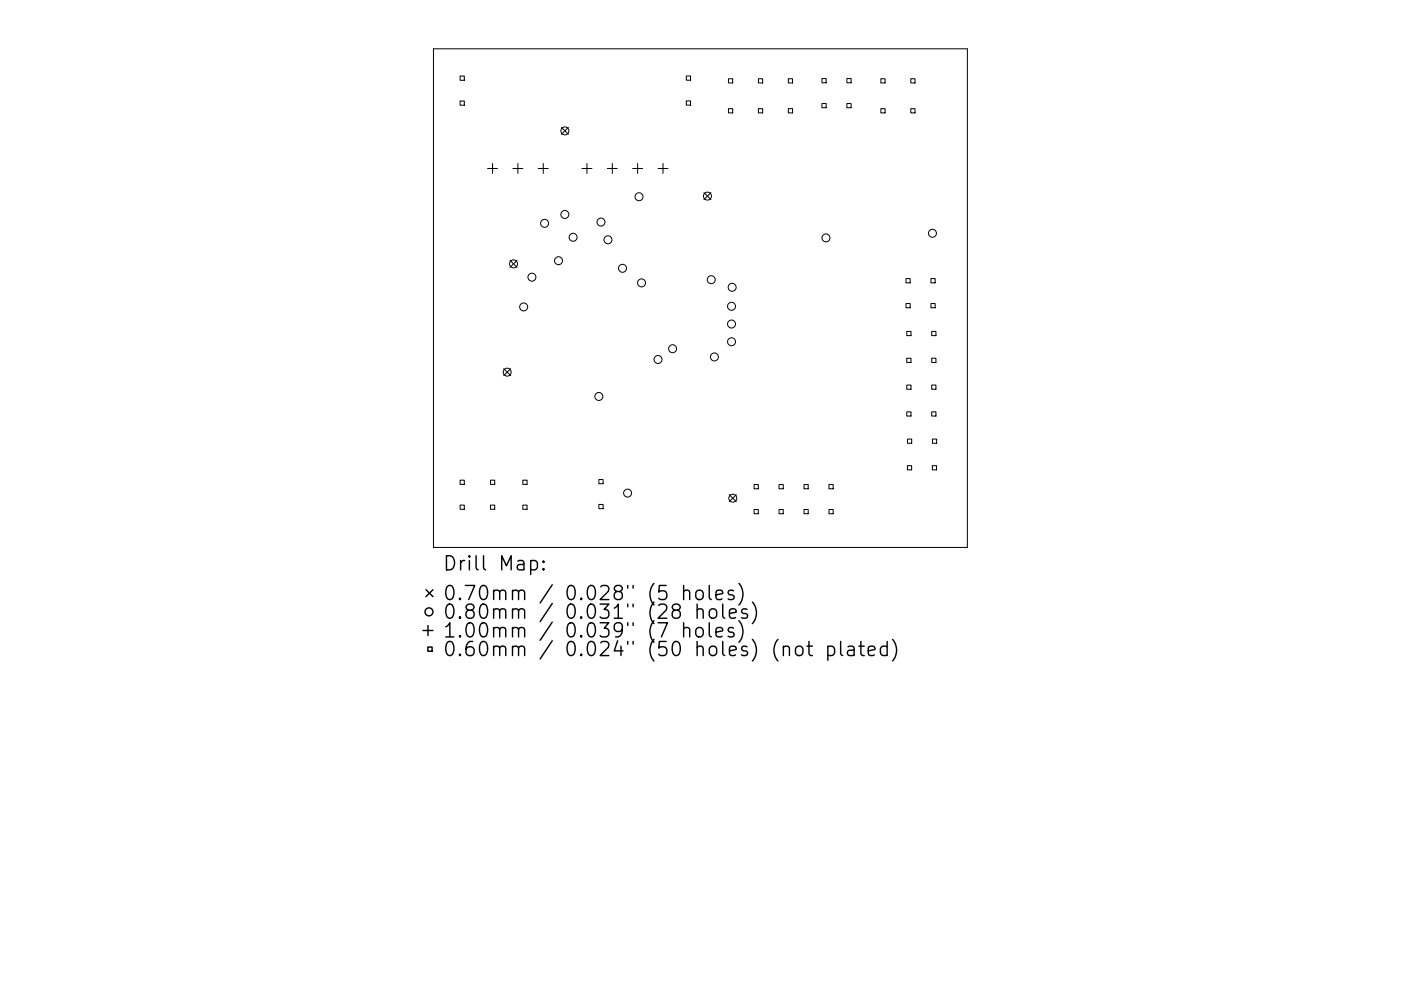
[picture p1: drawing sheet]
<svg xmlns="http://www.w3.org/2000/svg" width="297mm" height="210mm" viewBox="0 0 297 210" stroke-linecap="round" stroke-linejoin="round" font-family="sans-serif">
<defs><g id="words">
<g font-size="4.2">
<text x="93.8" y="121.1">Drill Map:</text>
<text x="93.8" y="127.4">0.70mm / 0.028&quot; (5 holes)</text>
<text x="93.8" y="131.3">0.80mm / 0.031&quot; (28 holes)</text>
<text x="93.8" y="135.3">1.00mm / 0.039&quot; (7 holes)</text>
<text x="93.8" y="139.2">0.60mm / 0.024&quot; (50 holes) (not plated)</text>
</g>
</g></defs>
<g fill="none" stroke="#000" stroke-width=".21">
<path d="M91.9 10.4h113.2v105.7h-113.2zM97.5 16.1h.9v.9h-.9zM145.5 16.1h.9v.9h-.9zM154.4 16.7h.9v.9h-.9zM160.8 16.7h.9v.9h-.9zM167.1 16.7h.9v.9h-.9zM174.3 16.7h.9v.9h-.9zM179.6 16.7h.9v.9h-.9zM186.8 16.7h.9v.9h-.9zM193.1 16.7h.9v.9h-.9zM97.5 21.4h.9v.9h-.9zM103.4 35.7h2.1"/>
<path d="M104.4 34.7v2.1M108.7 35.7h2.2M109.8 34.7v2.1M114.1 35.7h2.1M115.2 34.7v2.1M119 27l1.5 1.5M120.5 27l-1.5 1.5M123.4 35.7h2.1M124.4 34.7v2.1M128.8 35.7h2.1M129.8 34.7v2.1M134.1 35.7h2.2"/>
<path d="M135.2 34.7v2.1M139.5 35.7h2.1M140.6 34.7v2.1M145.5 21.4h.9v.9h-.9zM154.4 23.1h.9v.9h-.9zM160.8 23.1h.9v.9h-.9zM167.1 23.1h.9v.9h-.9zM174.3 22h.9v.9h-.9zM179.6 22h.9v.9h-.9zM186.8 23.1h.9v.9h-.9zM193.1 23.1h.9v.9h-.9zM108.1 55.2l1.5 1.5"/>
<path d="M109.6 55.2l-1.5 1.5M149.3 40.9l1.4 1.4M150.7 40.9l-1.4 1.4M192.1 59.1h.9v.9h-.9zM197.4 59.1h.9v.9h-.9zM106.8 78.2l1.5 1.5M108.3 78.2l-1.5 1.5M192.1 64.4h.9v.9h-.9zM192.3 76h.8v.9h-.8zM192.3 70.3h.8v.9h-.8zM197.4 64.4h.9v.9h-.9zM197.5 76h.9v.9h-.9z"/>
<path d="M197.5 70.3h.9v.9h-.9zM192.3 87.4h.8v.9h-.8zM192.3 81.7h.8v.9h-.8zM192.4 98.8h.9v.9h-.9zM192.4 93.2h.9v.9h-.9zM197.5 87.4h.9v.9h-.9zM197.5 81.7h.9v.9h-.9zM197.7 98.8h.9v.9h-.9zM197.7 93.2h.9v.9h-.9zM97.5 101.9h.9v.9h-.9zM97.5 107.2h.9v.9h-.9zM104 101.9h.9v.9h-.9z"/>
<path d="M104 107.2h.9v.9h-.9zM110.8 101.9h.9v.9h-.9zM110.8 107.2h.9v.9h-.9zM127 101.7h.9v.9h-.9zM127 107h.9v.9h-.9zM154.6 105l1.5 1.4M156.1 105l-1.5 1.4M159.9 102.8h.9v.9h-.9zM159.9 108.1h.9v.9h-.9zM165.2 102.8h.9v.9h-.9zM165.2 108.1h.9v.9h-.9zM170.5 102.8h.9v.9h-.9z"/>
<path d="M170.5 108.1h.9v.9h-.9zM175.7 102.8h.9v.9h-.9zM175.7 108.1h.9v.9h-.9z"/>
<circle cx="119.8" cy="27.8" r=".85"/>
<circle cx="108.9" cy="56" r=".85"/>
<circle cx="112.8" cy="58.8" r=".85"/>
<circle cx="115.5" cy="47.4" r=".85"/>
<circle cx="118.4" cy="55.3" r=".85"/>
<circle cx="119.8" cy="45.5" r=".85"/>
<circle cx="121.5" cy="50.3" r=".85"/>
<circle cx="127.4" cy="47.1" r=".85"/>
<circle cx="128.9" cy="50.9" r=".85"/>
<circle cx="132" cy="56.9" r=".85"/>
<circle cx="135.5" cy="41.7" r=".85"/>
<circle cx="150" cy="41.6" r=".85"/>
<circle cx="150.8" cy="59.3" r=".85"/>
<circle cx="175.1" cy="50.5" r=".85"/>
<circle cx="197.7" cy="49.5" r=".85"/>
<circle cx="107.5" cy="79" r=".85"/>
<circle cx="111" cy="65.1" r=".85"/>
<circle cx="136" cy="60" r=".85"/>
<circle cx="139.5" cy="76.3" r=".85"/>
<circle cx="142.6" cy="74" r=".85"/>
<circle cx="151.5" cy="75.7" r=".85"/>
<circle cx="155.1" cy="68.7" r=".85"/>
<circle cx="155.1" cy="72.5" r=".85"/>
<circle cx="155.1" cy="65" r=".85"/>
<circle cx="155.2" cy="61" r=".85"/>
<circle cx="127" cy="84.1" r=".85"/>
<circle cx="133.1" cy="104.6" r=".85"/>
<circle cx="155.4" cy="105.7" r=".85"/>
</g>
<g fill="none" stroke="#000" stroke-width=".3">
<path d="M112.5 119.1l.9-.2 .5 .6v.8l-.2 .5-.3 .1-.9-.1M115.2 119.1l.2 .1-.2 .1-.1-.1 .1-.1v.2M89.7 133.8h2.1M90.3 125.1l1.5 1.5M90.7 137.3h.9v.9h-.9zM90.7 132.7v2.1M91.8 125.1l-1.5 1.5M115.2 120.6l.2 .2-.2 .1-.1-.1 .1-.2v.3M144.9 125.5a.74 .74 0 0 1 1.3 .1v1.6M144.9 133.4a.74 .74 0 0 1 1.3 .2v1.5M144.9 124.2v3M144.9 132.1v3"/>
<path d="M147.7 125.5a.81 .81 0 0 1 .8-.3 .81 .81 0 0 1 .6 .6v.8a.81 .81 0 0 1-.8 .6 .81 .81 0 0 1-.8-.6v-.8zM147.7 133.4a.81 .81 0 0 1 .8-.3 .81 .81 0 0 1 .6 .6v.9a.81 .81 0 0 1-.8 .6 .81 .81 0 0 1-.8-.6v-.9zM147.8 129.5a.74 .74 0 0 1 1.3 .1v1.6M147.8 128.2v3M150.4 124.2v2.6l.4 .4M150.4 132.1v2.6l.4 .4M150.5 129.5a.81 .81 0 0 1 .8-.3 .81 .81 0 0 1 .6 .5v.9a.81 .81 0 0 1-.7 .6 .81 .81 0 0 1-.8-.6v-.9zM151.8 126.2l1.4-.3-.1-.5-.9-.2-.4 .4v1.2l.1 .3 .3 .1 .9-.1M151.8 134.1l1.4-.3-.1-.5-.9-.2-.4 .5v1.1l.1 .3 .3 .1 .9-.1M153.2 128.2v2.5l.5 .5M154.7 130.2l1.4-.3-.2-.6-.8-.1-.4 .4v1.1l.1 .3 .3 .2 .8-.2M155.5 125.4l-.7-.2-.4 .4 .1 .5 1 .3 .2 .2-.2 .5-.3 .1-.8-.1"/>
<path d="M155.5 133.3l-.7-.2-.4 .5 .1 .4 1 .3 .2 .3-.2 .4-.3 .1-.8-.1M156.7 123.8a3.4 3.4 0 0 1 0 4.6M156.7 131.7a3.4 3.4 0 0 1 0 4.6M158.4 129.3l-.7-.1-.5 .4 .2 .4 1 .3 .1 .3-.1 .4-.3 .2-.9-.2M159.5 127.7a3.4 3.4 0 0 1 0 4.6M168.9 137.2a.81 .81 0 0 1 1.3 .5v.8a.81 .81 0 0 1-.8 .6 .81 .81 0 0 1-.7-.6v-.8zM171.1 137.1h1.1M171.5 136.1v2.6l.2 .2 .5 .2M175.5 137.2l.9-.1 .5 .6v.8l-.2 .4-.3 .2-.9-.2M175.5 137.1v3M178.2 136.1v2.6l.5 .4M179.8 137.2l.3-.1 .8 .1 .2 .3v1.6"/>
<path d="M181.1 137.8l-1 .1a.59 .59 0 0 0-.5 .6 .59 .59 0 0 0 .5 .6l1-.2M182.1 137.1h1.1M182.5 136.1v2.6l.2 .2 .5 .2M184.1 138.1l1.4-.3-.1-.6-.9-.1-.4 .4v1.2l.1 .2 .3 .2 .9-.2M188.1 137.2l-.9-.1-.5 .6v.8l.2 .4 .3 .2 .9-.2M188.1 136.1v3M189.2 135.7a3.4 3.4 0 0 1 0 4.5"/>
<circle cx="90.9" cy="129.8" r=".85"/>
</g>
<use href="#words"/>
</svg>
